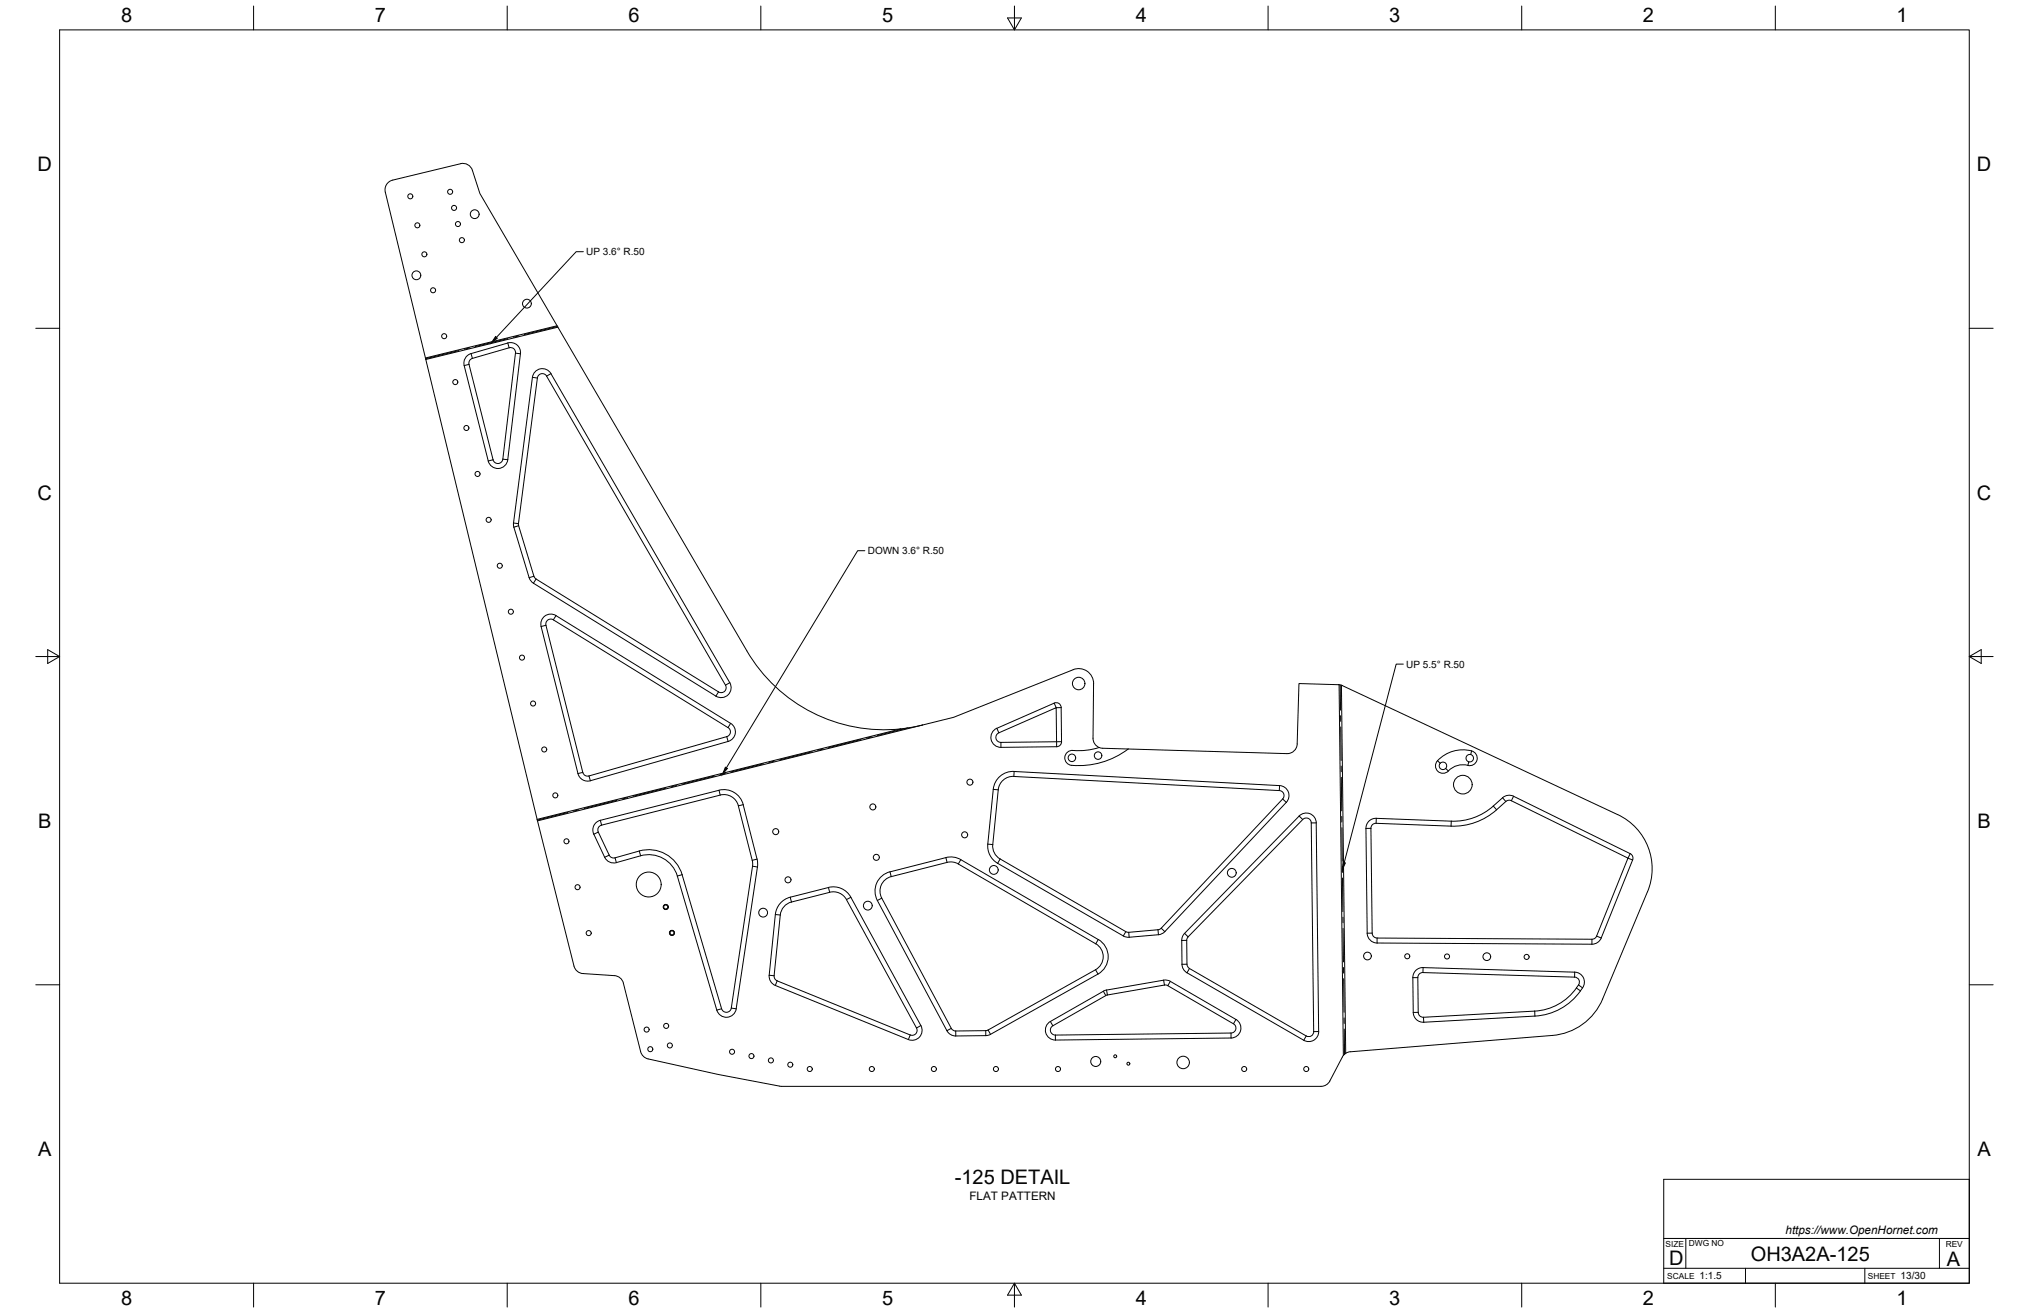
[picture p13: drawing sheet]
<svg xmlns="http://www.w3.org/2000/svg" width="864mm" height="559mm" viewBox="0 0 864 559" stroke-linecap="round" stroke-linejoin="round" font-family="sans-serif">
<defs><g id="words">
<g font-size="8.5">
<text x="51.6" y="9.4">8</text>
<text x="159.5" y="9.4">7</text>
<text x="267.5" y="9.4">6</text>
<text x="375.4" y="9.3">5</text>
<text x="483.4" y="9.4">4</text>
<text x="591.3" y="9.4">3</text>
<text x="699.3" y="9.4">2</text>
<text x="807.2" y="9.4">1</text>
<text x="16" y="72.9">D</text>
<text x="841.4" y="72.9">D</text>
<text x="16" y="212.6">C</text>
<text x="841.4" y="212.6">C</text>
<text x="16.2" y="352.3">B</text>
<text x="841.7" y="352.3">B</text>
<text x="16.2" y="492">A</text>
<text x="841.7" y="492">A</text>
<text x="406.4" y="504">-125 DETAIL</text>
<text x="710.4" y="538.4">D</text>
<text x="745.2" y="536.7">OH3A2A-125</text>
<text x="828.7" y="538.8">A</text>
<text x="51.6" y="555.5">8</text>
<text x="159.5" y="555.5">7</text>
<text x="267.5" y="555.5">6</text>
<text x="375.4" y="555.4">5</text>
<text x="483.4" y="555.5">4</text>
<text x="591.3" y="555.5">3</text>
<text x="699.3" y="555.5">2</text>
<text x="807.2" y="555.5">1</text>
</g>
<g font-size="5">
<text x="412.6" y="510.6">FLAT PATTERN</text>
<text x="760" y="525.2">https://www.OpenHornet.com</text>
</g>
<g font-size="4.3">
<text x="249.6" y="108.6">UP 3.6° R.50</text>
<text x="369.4" y="235.9">DOWN 3.6° R.50</text>
<text x="598.6" y="284.1">UP 5.5° R.50</text>
<text x="723.4" y="544.5">1:1.5</text>
<text x="809" y="544.5">13/30</text>
</g>
<g font-size="3.5">
<text x="708.9" y="530.9">SIZE</text>
<text x="718.9" y="530.5">DWG NO</text>
<text x="828.2" y="530.9">REV</text>
<text x="709.6" y="544.2">SCALE</text>
<text x="795" y="544.2">SHEET</text>
</g>
</g></defs>
<!-- layer: Visible -->
<g fill="none" stroke="#000" stroke-width=".43">
<path d="M167.1 76.7l28.9-7a4.2 4.2 0 0 1 5.1 2.8l3.2 9.9 113.6 194.6a67.6 67.6 0 0 0 74.8 31.5l13.2-3.2 50.9-20.3M167.1 76.7a4.2 4.2 0 0 0-3.1 5.1l64.8 267.6 15.5 61.8a4.2 4.2 0 0 0 3.8 3.1l13.4 .9M198.6 151.6l1.9-1.1 15.6-4.5a4.2 4.2 0 0 1 5.4 4.6l-5.4 45a4.2 4.2 0 0 1-3.9 3.8 4.2 4.2 0 0 1-4.4-3.2l-10.2-40.6v-2.2zM218.7 224.4l-.1-1.8 8-62a4.3 4.3 0 0 1 3.4-3.6 4.3 4.3 0 0 1 4.5 2l76.1 131.5a4.2 4.2 0 0 1-.7 5.2 4.2 4.2 0 0 1-5.2 .6l-78.1-48.4-1.4-2.1-6.5-21.4M456.8 285a6.4 6.4 0 0 1 8.7 6M465.5 291l-.2 23.9 .8 1.9 1.7 1.3M569.7 291.4l-16.8-.5-.8 25.7M569.7 291.4h.3M570 291.4l.9 .2M571 291.6l117.6 55.1a25.4 25.4 0 0 1 12.6 32.8l-19.1 45.7M309.9 315.5a4.2 4.2 0 0 0 3.1-3.5 4.2 4.2 0 0 0-2-4.2l-74.4-45.8a4.2 4.2 0 0 0-4.7 .2 4.2 4.2 0 0 0-1.6 4.4l15.7 62.6a4.2 4.2 0 0 0 5.3 3.1l58.6-16.7M451.8 315.7l-.1-14.6a2.1 2.1 0 0 0-3-1.8l-24.4 10.6a4.2 4.2 0 0 0-2.5 4.8 4.2 4.2 0 0 0 4.2 3.4l23.7-.3"/>
<path d="M451.8 315.6l-.6 1.6-1.5 .6M467.8 318.1l1.5 .4 10.9 .3M467.9 318.1l-6.1 1.3h-5.1M480.2 318.8a33.4 33.4 0 0 1-25.3 6.6 3.2 3.2 0 0 1-1.6-3.8 3.2 3.2 0 0 1 3.4-2.2M552.1 316.6a4.2 4.2 0 0 1-4.3 4.1l-67.6-1.9M626.4 319.6a3.2 3.2 0 0 1 2.3 3.9 3.2 3.2 0 0 1-3.9 2.3M626.4 319.6a14.8 14.8 0 0 0-14.5 4.1M431.6 328.3a8.5 8.5 0 0 0-8.8 7.6l-2.4 23.3a8.5 8.5 0 0 0 4.2 8.2l54 31.2 2 .3 13-1.2 2.2-1.2 51.7-55a4.2 4.2 0 0 0 .8-4.5 4.2 4.2 0 0 0-3.7-2.7l-112.9-6M611.8 323.7a3.3 3.3 0 0 0 .6 4.9 3.3 3.3 0 0 0 4.7-1.1 8.5 8.5 0 0 1 7.7-1.8M553 347.3a4.2 4.2 0 0 1 4.6-1 4.2 4.2 0 0 1 2.6 3.9l1.1 88.8a4.2 4.2 0 0 1-6.4 3.7l-49.7-28.7-1.4-1.3-.7-2.3-.1-10.7 .8-2.1zM272.7 364.2a12.7 12.7 0 0 1 15.6 8.7l16.8 57a4.2 4.2 0 0 0 4.3 3 4.2 4.2 0 0 0 3.9-3.6l9.2-61.4-.1-1.7-6.1-23.8a8.4 8.4 0 0 0-10.3-6.1l-50.5 12.8a4.2 4.2 0 0 0-2.8 5.9l4.7 9.8a4.2 4.2 0 0 0 5 2.3M272.7 364.2l-10.4 2.9"/>
<path d="M352.6 377.7a8.5 8.5 0 0 1 9.5 4.1M352.6 377.7l-16.3 4.1M402.6 365l-23.8 6a8.5 8.5 0 0 0-5.4 12.2l29.6 55.5 .8 1 1.7 1 14.1 .1 1.6-.4 46.1-25.9a8.5 8.5 0 0 0 .2-14.7M402.6 365a8.5 8.5 0 0 1 6.4 .8l58.4 34.1M694.9 366l-13.4 33.2M694.9 366v-1.6l-1.1-1.1-50.3-24.7-2.1-.1-1.3 .6-4.5 3.9a25.4 25.4 0 0 1-17.9 6.5l-31.9-1.2a4.2 4.2 0 0 0-4.4 4.2l.5 44.7a4.2 4.2 0 0 0 4.2 4.1l91.5 .5 2.1-.5 1.1-.9 .7-1.2M336.4 381.8a8.5 8.5 0 0 0-6.4 7.4l-2.6 25.8a4.2 4.2 0 0 0 2.6 4.4l56.6 23M362.1 381.9l29.8 54.6M261.5 415.2a4.2 4.2 0 0 1 3.8 3.2M265.3 418.4l7.4 29.2 .9 1.7 2.3 1.4M602.6 413l1.4-.9 1.7-.3 64.6 1.9a4.4 4.4 0 0 1 4 3.2 4.4 4.4 0 0 1-1.6 4.8 25.4 25.4 0 0 1-19.4 10.7l-47.3 2.7a4.2 4.2 0 0 1-4.5-4.2l-.1-15.4 .5-1.6zM392 436.5a4.2 4.2 0 0 1-.6 4.8 4.2 4.2 0 0 1-4.8 1.1"/>
<path d="M469.6 421.9l-22.5 12.8M469.6 421.8l1-.4 24.7-4.3h1.5l1.3 .5 28 16.3a4.2 4.2 0 0 1 1.9 4.7 4.2 4.2 0 0 1-4 3.2l-74.8 .8a4.2 4.2 0 0 1-4.1-3.1 4.2 4.2 0 0 1 2-4.8M682.1 425.2a25.4 25.4 0 0 1-21.4 15.5l-86 6.9-1.6 .5-1.3 1.1M275.8 450.7l29.9 6.6 27 5M571.8 449.2l-6.1 11.4-1.5 1.3-1.9 .4h-229.6"/>
<circle cx="174.6" cy="83.6" r="1.07"/>
<circle cx="177.6" cy="95.9" r="1.07"/>
<circle cx="191.6" cy="81.6" r="1.07"/>
<circle cx="193.3" cy="88.5" r="1.07"/>
<circle cx="194.9" cy="95.3" r="1.07"/>
<circle cx="202" cy="91.2" r="1.87"/>
<circle cx="177.2" cy="117.2" r="1.87"/>
<circle cx="180.6" cy="108.2" r="1.07"/>
<circle cx="196.6" cy="102.2" r="1.07"/>
<circle cx="184.3" cy="123.5" r="1.07"/>
<circle cx="224.3" cy="129.2" r="1.87"/>
<circle cx="189" cy="143.1" r="1.07"/>
<circle cx="193.8" cy="162.6" r="1.07"/>
<circle cx="198.5" cy="182.1" r="1.07"/>
<circle cx="203.3" cy="201.7" r="1.07"/>
<circle cx="208" cy="221.2" r="1.07"/>
<circle cx="212.7" cy="240.8" r="1.07"/>
<circle cx="217.4" cy="260.3" r="1.07"/>
<circle cx="222.2" cy="279.9" r="1.07"/>
<circle cx="226.9" cy="299.4" r="1.07"/>
<circle cx="459.1" cy="290.9" r="2.66"/>
<circle cx="231.6" cy="319" r="1.07"/>
<circle cx="236.4" cy="338.5" r="1.07"/>
<circle cx="412.8" cy="332.9" r="1.28"/>
<circle cx="456.2" cy="322.5" r="1.6"/>
<circle cx="467.4" cy="321.6" r="1.6"/>
<circle cx="614.2" cy="325.9" r="1.6"/>
<circle cx="622.6" cy="333.9" r="4"/>
<circle cx="625.6" cy="322.7" r="1.6"/>
<circle cx="241.1" cy="358" r="1.07"/>
<circle cx="330.2" cy="353.9" r="1.28"/>
<circle cx="371.5" cy="343.4" r="1.28"/>
<circle cx="410.6" cy="355.3" r="1.28"/>
<circle cx="245.8" cy="377.6" r="1.07"/>
<circle cx="276.1" cy="376.4" r="5.3"/>
<circle cx="335.4" cy="374.4" r="1.28"/>
<circle cx="373" cy="364.9" r="1.28"/>
<circle cx="423" cy="370.2" r="1.87"/>
<circle cx="524.3" cy="371.5" r="1.87"/>
<circle cx="250.6" cy="397.1" r="1.07"/>
<circle cx="283.4" cy="386" r="1.09"/>
<circle cx="283.4" cy="386" r="1.01"/>
<circle cx="283.4" cy="386" r=".9"/>
<circle cx="286" cy="397" r="1.09"/>
<circle cx="286" cy="397" r="1.01"/>
<circle cx="286" cy="397" r=".9"/>
<circle cx="324.8" cy="388.4" r="1.87"/>
<circle cx="369.4" cy="385.4" r="1.87"/>
<circle cx="582" cy="406.9" r="1.64"/>
<circle cx="599" cy="407" r="1.07"/>
<circle cx="615.9" cy="407.1" r="1.07"/>
<circle cx="632.8" cy="407.2" r="1.64"/>
<circle cx="649.8" cy="407.3" r="1.07"/>
<circle cx="275.2" cy="438.2" r="1.07"/>
<circle cx="283.5" cy="436.6" r="1.07"/>
<circle cx="276.8" cy="446.5" r="1.07"/>
<circle cx="285.1" cy="444.9" r="1.07"/>
<circle cx="311.6" cy="447.6" r="1.07"/>
<circle cx="319.8" cy="449.5" r="1.07"/>
<circle cx="328.1" cy="451.3" r="1.07"/>
<circle cx="336.4" cy="453.1" r="1.07"/>
<circle cx="344.6" cy="455" r="1.07"/>
<circle cx="371.1" cy="455" r="1.07"/>
<circle cx="397.5" cy="455" r="1.07"/>
<circle cx="423.9" cy="455" r="1.07"/>
<circle cx="450.3" cy="455" r="1.07"/>
<circle cx="466.4" cy="451.7" r="2.13"/>
<circle cx="474.7" cy="449.5" r=".62"/>
<circle cx="480.3" cy="452.7" r=".62"/>
<circle cx="503.6" cy="452.2" r="2.66"/>
<circle cx="529.6" cy="455" r="1.07"/>
<circle cx="556" cy="455" r="1.07"/>
</g>
<!-- layer: Visible Narrow -->
<g fill="none" stroke="#000" stroke-width=".43">
<path d="M237.1 138.6l-56 13.8M237.4 139.2l-56.2 13.8M199.6 155.1l-2 .5M199.6 155.1l10.3 40.6M200.5 150.5l.6 2M201.1 152.5l-1.3 1-.2 1.6M216.1 146l.6 2M216.7 148l-15.6 4.5M216.7 148a2.13 2.13 0 0 1 2.7 2.3M221.5 150.6l-2.1-.3-5.4 45.1M234.5 159l-1.9 1.1 76.2 131.5M226.6 160.6l2.1 .3"/>
<path d="M228.7 160.9l-8 62M232.7 160.1a2.13 2.13 0 0 0-2.3-1.1 2.13 2.13 0 0 0-1.7 1.9M209.9 195.7l-2.1 .5M214 195.4l2.1 .3M214 195.4a2.13 2.13 0 0 1-2 1.9 2.13 2.13 0 0 1-2.2-1.6M218.6 222.6l2.1 .3M218.7 224.4l2-.6 6.5 21.4M220.7 222.9v.8M227.2 245.2l-2 .7M227.3 245.2l.9 1.2M228.2 246.4l-1.1 1.8M228.2 246.4l77.6 48.1"/>
<path d="M232.4 266.1l-2.1 .5M232.4 266.1l15.7 62.6M235.5 263.8a2.13 2.13 0 0 0-2.3 .1 2.13 2.13 0 0 0-.8 2.2M236.6 262l-1.1 1.8 74.4 45.9M305.8 294.5l-1.1 1.8M308.8 291.6a2.13 2.13 0 0 1-.4 2.6 2.13 2.13 0 0 1-2.6 .3M310.6 290.5l-1.8 1.1M448.7 299.3l.8 1.9h2.2M570 291.4l1.8 157.8M570.9 291.6l1.9 156.7M309.3 313.5l.6 2.1M309.3 313.5l-58.6 16.7"/>
<path d="M309.9 309.6a2.13 2.13 0 0 1 1 2.1 2.13 2.13 0 0 1-1.5 1.8M311 307.9l-1.1 1.8M383.4 310.2l-154.8 38.5M392.7 308.5l-163.9 40.9M424.3 310l.8 1.9M425.1 311.9l24.4-10.7 .2 14.5-23.7 .3v2.1M425.1 311.9a2.13 2.13 0 0 0-1.2 2.4 2.13 2.13 0 0 0 2.1 1.7M451.8 315.7h-2.1v2.1M626.4 319.6l-.4 1.5M248.1 328.7l-2.1 .5M248.1 328.7a2.13 2.13 0 0 0 2.6 1.5M250.7 330.2l.6 2.1"/>
<path d="M306 336.3l.5 2.1M306.5 338.4l-50.4 12.8M306.6 338.4a6.4 6.4 0 0 1 7.7 4.6M422.8 335.9l2.1 .2M424.9 336.1l-2.3 23.4M431.5 330.4a6.4 6.4 0 0 0-6.6 5.7M431.7 328.3l-.2 2.2 113 6M544.5 336.4a2.13 2.13 0 0 1 1.9 1.4 2.13 2.13 0 0 1-.5 2.2M544.6 334.3l-.1 2.2M611.8 323.8l1.2 1M615.3 327l1.2 1.1M625.2 324.2l-.4 1.6"/>
<path d="M639.5 339.5l1.4 1.6M644.2 338.9l-.9 1.9 49.6 24.4-13.3 33.2 1.9 .8M254.7 354.1l-1.9 .9M254.7 354.1l4.6 9.8M255.5 349.1l.6 2.1M256 351.2a2.13 2.13 0 0 0-1.4 2.9M316.3 342.5l-2 .5 5.9 23.2M420.4 359.2l2.2 .3M422.5 359.4a6.4 6.4 0 0 0 3.2 6.2M545.9 340l-51.7 55 1.6 1.5M545.9 340l1.6 1.5M553 347.3l1.5 1.5"/>
<path d="M554.5 348.8a2.13 2.13 0 0 1 2.3-.5 2.13 2.13 0 0 1 1.3 1.9M554.5 348.8l-48.8 49.9-1.5-1.5M558.1 350.2l1 88.8M560.2 350.2h-2.1M583.5 352.5l-2.1 .1M583.5 352.5l.5 44.6M585.7 350.4l31.9 1.2M585.7 350.4a2.13 2.13 0 0 0-2.2 2.1M585.8 348.3l-.1 2.1M617.7 349.5l-.1 2.1M637 344.6a27.5 27.5 0 0 1-19.4 7M640.9 341.1l-3.9 3.5-1.4-1.6"/>
<path d="M643.3 340.8l-1.5-.2-.9 .5M259.3 363.9l1 1.1 1.5 .1M259.3 363.9l-1.9 .9M261.8 365.1l.5 2M272.1 362.2a14.8 14.8 0 0 1 18.2 10M272.1 362.2l.6 2M272.1 362.2l-10.3 2.9M290.3 372.3l-2 .6M290.3 372.3l16.8 57M320.2 366.1l.1 2.6M320.3 368.7l2.1 .3M320.3 368.7l-9 60.3"/>
<path d="M322.2 365.6l-2 .6M352.6 377.7l.5 2.1M353.1 379.8l-16.2 4.1M353.1 379.7a6.4 6.4 0 0 1 7.2 3.2M378.8 371.1l.5 2M379.3 373.1a6.4 6.4 0 0 0-4 9.1M402.6 365l.5 2-23.8 6.1M403.1 367l2.8-.1 2 .8M408.9 365.9l-1 1.8 58.5 34M425.7 365.6l-1.1 1.8M425.7 365.6l53.5 30.9M693.8 363.3l-.9 1.9 2 .8"/>
<path d="M330 389.2l2.1 .2M332.1 389.4l-2.6 25.9-2.1-.2M336.3 381.8l.6 2.1M336.9 383.9a6.4 6.4 0 0 0-4.8 5.5M360.3 382.9l29.8 54.6 1.8-1M362.1 381.9l-1.8 1M375.3 382.2l-1.9 1M375.3 382.2l29.6 55.5M467.4 399.9l-1 1.8M479.2 396.5l-1.1 1.8M479.2 396.5l1.2 .3M480.4 396.8l.2 2.1"/>
<path d="M492.9 395.7l.2 2.1M492.9 395.7l-12.5 1.1M494.3 395l-1.4 .7M505.7 398.7l-.6 1.5M584 397.1l-2.1 .1M584 397.1l.7 1.5 1.4 .6M677.6 399.7l-91.5-.5v2.1M677.6 399.7v2.1M679.6 398.4l-.6 .8-1.4 .5M329.5 415.3l.3 1.3 1 .8M330.8 417.4l-.8 2M330.8 417.4l56.6 23.1-.8 1.9"/>
<path d="M466.4 401.7a6.4 6.4 0 0 1-.1 11M467.3 414.5l-1-1.8-45.7 25.7 1 1.8M495.3 417.2l.3 2M495.6 419.2l-24.3 4.3-.3-2.1M495.6 419.2l1.5 .3M497.1 419.5l27.9 16.2M498.1 417.7l-1 1.8M505.1 400.2h-2.1M505.1 400.2l.1 10.2M505.2 410.4h-2.1M505.2 410.4l.4 1.2 .7 .6M506.3 412.2l49.7 28.7-1.1 1.8"/>
<path d="M506.3 412.2l-1.1 1.8M603.5 416.1h-2.2M603.5 416.1l.1 14.7M605.6 413.9l64.6 2M605.7 413.9a2.13 2.13 0 0 0-2.2 2.1M605.7 411.8l-.1 2.1M670.2 415.8a2.13 2.13 0 0 1 1.7 3.4M670.2 413.7v2.2M307.1 429.3l-2 .6M311.3 429l2 .3M311.3 429a2.13 2.13 0 0 1-2 1.8 2.13 2.13 0 0 1-2.2-1.5M390.1 437.5a2.13 2.13 0 0 1-.3 2.4 2.13 2.13 0 0 1-2.4 .6"/>
<path d="M404.9 437.7l1 .9 .9 .2M404.9 437.7l-1.9 1M406.8 438.8v2.1M419.5 438.6l.1 2.2M419.5 438.6l-12.7 .2M420.6 438.4l-1 .2M448.1 436.5a2.13 2.13 0 0 0-1 2.5 2.13 2.13 0 0 0 2.1 1.5M469.6 421.9l1.1 1.8M470.7 423.7l-22.6 12.9-1-1.9M471.3 423.4l-.6 .3M523.9 439.7l.1 2.1M523.9 439.7l-74.7 .8"/>
<path d="M525 435.7a2.13 2.13 0 0 1 1 2.4 2.13 2.13 0 0 1-2 1.6M526.1 433.9l-1.1 1.8M559.2 439a2.13 2.13 0 0 1-3.2 1.9M561.3 439h-2.2M603.6 430.8l-2.1 .1M603.6 430.8a2.13 2.13 0 0 0 2.3 2.1M605.9 432.9l.1 2.2M653.2 430.3l.1 2.1M653.2 430.3l-47.3 2.6M671 420.5a23.3 23.3 0 0 1-17.8 9.8M673.6 420.4l-1.7-1.2-1 1.3 1.8 1.2M449.2 440.5v2.1"/>
</g>
<!-- layer: Bend Center -->
<g fill="none" stroke="#000" stroke-width=".43">
<path d="M237.3 138.9l-14.2 3.5M195.3 149.2l-14.2 3.5M200 148.1l-2.3 .5M216.2 144.1l-13.9 3.4M220.8 143l-2.3 .5M570.4 291.5l.2 10.7M345.7 319.9l-13.8 3.5M350.3 318.8l-2.3 .5M366.5 314.7l-13.9 3.5M371.1 313.6l-2.3 .6M386.5 309.8l-13.1 3.2M570.6 304.6v2.4"/>
<path d="M570.7 309.4l.1 14.3M267.1 339.5l-2.3 .5M283.3 335.4l-13.8 3.5M287.9 334.3l-2.3 .6M304.1 330.3l-13.8 3.4M308.7 329.1l-2.3 .6M324.9 325.1l-13.9 3.4M329.5 324l-2.3 .5M570.8 326.1l.1 2.3M570.9 330.8l.2 14.3M241.7 345.8l-13 3.2M246.3 344.7l-2.3 .5"/>
<path d="M262.5 340.6l-13.9 3.5M571.1 347.5v2.4M571.2 352.2l.1 14.3M571.4 368.9v2.4M571.4 373.7l.2 14.3M571.6 390.3v2.4M571.6 395.1l.2 14.3M571.8 411.8l.1 2.3M571.9 416.5l.2 14.3M572.1 433.2v2.4M572.2 438l.1 10.7"/>
</g>
<!-- layer: Border -->
<g fill="none" stroke="#000" stroke-width=".43">
<path d="M25.4 12.7h812.8v533.4h-812.8zM107.9 2.6v10.1M215.9 2.6v10.1M323.8 2.6v10.1M428.8 7.6h5.9l-2.9 5.1zM431.8 2.6v10.1M539.7 2.6v10.1M647.7 2.6v10.1M755.6 2.6v10.1M15.2 139.7h10.2M838.2 139.7h10.1M15.2 279.4h10.2"/>
<path d="M20.3 276.5l5.1 2.9-5.1 3zM838.2 279.4l5.1-2.9v5.9zM838.2 279.4h10.1M15.2 419.1h10.2M838.2 419.1h10.1M107.9 546.1v10.2M215.9 546.1v10.2M323.8 546.1v10.2M431.8 546.1l2.9 5.1h-5.9zM431.8 546.1v10.2M539.7 546.1v10.2M647.7 546.1v10.2"/>
<path d="M755.6 546.1v10.2"/>
</g>
<!-- layer: Titleblock -->
<path d="M708.1 501.9h130.1v44.2h-130.1zM708.1 539.8h130.1M708.1 527.1h130.1M717.5 527.1v12.7M742.9 539.8v6.3M793.7 539.8v6.3M825.5 527.1v12.7" fill="none" stroke="#000" stroke-width=".43"/>
<!-- layer: Bend Notes -->
<path d="M210.9 143.2l.8 .7-2.5 1.9zM308.7 326.5l.9 .5-2 2.4zM571.6 367l1 .3-1.2 2.8z" fill="#000" stroke="#000" stroke-width=".43"/>
<path d="M248.3 107.1h-3.1l-33.9 36.5M368.1 234.4h-3.1l-55.8 92.4M597.3 282.6h-3l-22.2 84.5" fill="none" stroke="#000" stroke-width=".43"/>
<use href="#words"/>
</svg>
